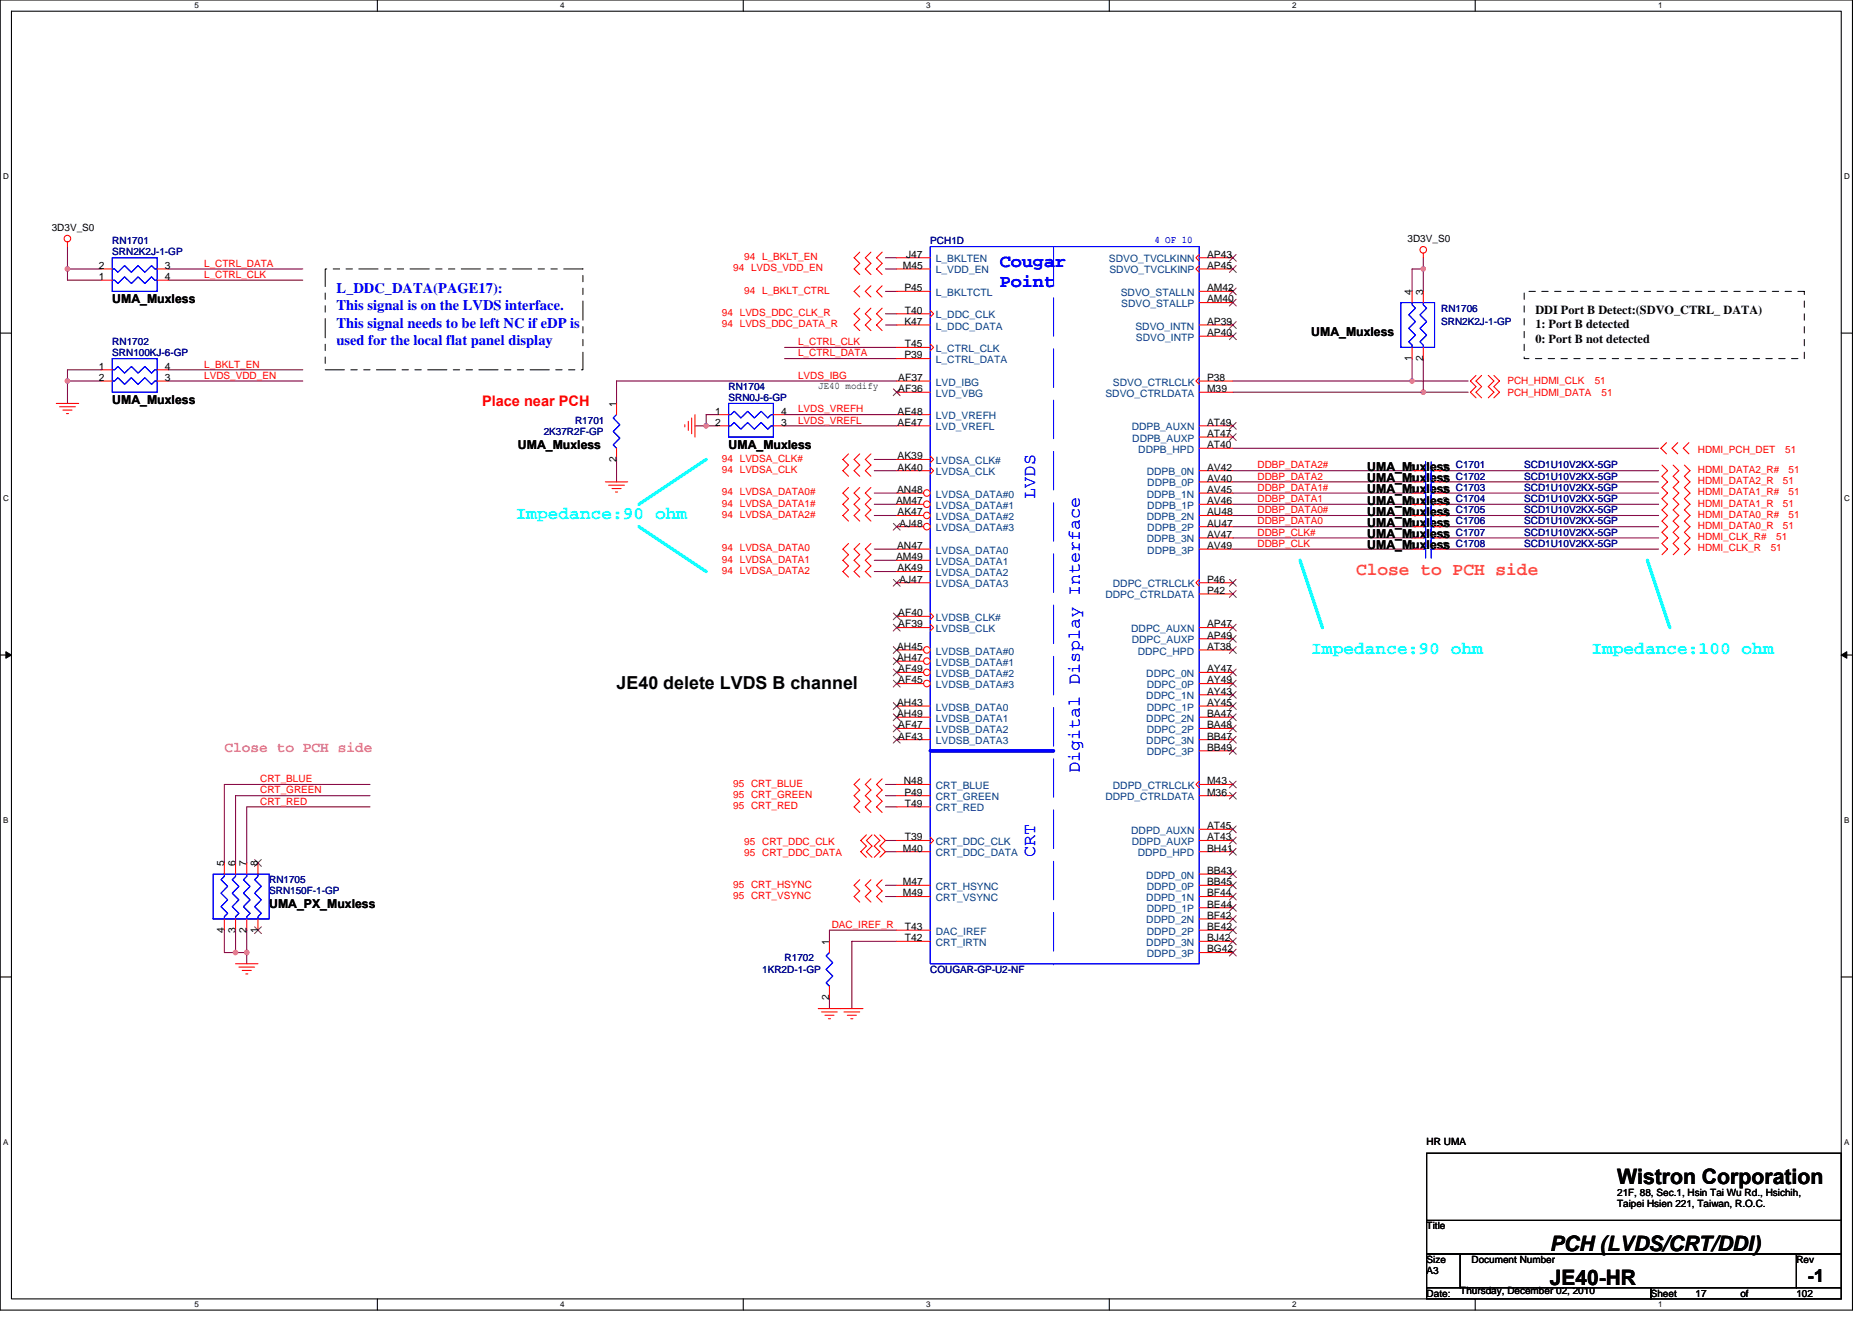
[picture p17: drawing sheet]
<svg xmlns="http://www.w3.org/2000/svg" width="297mm" height="210mm" viewBox="0 0 297 210" stroke-linecap="round" stroke-linejoin="round" font-family="sans-serif">
<defs><g id="words">
<g font-size="3.4">
<text x="256.6" y="187.9">Wistron Corporation</text>
<text x="245.9" y="203.9">JE40-HR</text>
<text x="245.9" y="198.5">PCH (LVDS/CRT/DDI)</text>
</g>
<g font-size="2.8" fill="#00f">
<text x="158.6" y="42.4">Cougar</text>
<text x="158.6" y="45.6">Point</text>
<text x="164.2" y="79.1" transform="rotate(-90 164.2 79.1)">LVDS</text>
<text x="171.4" y="122.7" transform="rotate(-90 171.4 122.7)">Digital Display Interface</text>
<text x="164.2" y="136" transform="rotate(-90 164.2 136)">CRT</text>
</g>
<g font-size="2.8" fill="#0ff">
<text x="81.8" y="82.4">Impedance:90 ohm</text>
<text x="208.1" y="103.7">Impedance:90 ohm</text>
<text x="252.5" y="103.7">Impedance:100 ohm</text>
</g>
<text font-size="2.8" fill="#ff8000" x="215.2" y="91.2">Close to PCH side</text>
<g font-size="2.8">
<text x="97.8" y="109.3">JE40 delete LVDS B channel</text>
<text x="286.8" y="203.4">-1</text>
</g>
<g font-size="2.3" fill="#00f">
<text x="53.4" y="46.5">L_DDC_DATA(PAGE17):</text>
<text x="53.4" y="49.3">This signal is on the LVDS interface.</text>
<text x="53.4" y="52">This signal needs to be left NC if eDP is</text>
<text x="53.4" y="54.7">used for the local flat panel display</text>
</g>
<text font-size="2.3" fill="#f00" x="76.5" y="64.4">Place near PCH</text>
<text font-size="2.3" fill="#f0f" x="35.6" y="119.3">Close to PCH side</text>
<g font-size="1.9">
<text x="17.8" y="48">UMA_Muxless</text>
<text x="208.1" y="53.4">UMA_Muxless</text>
<text x="243.6" y="49.8">DDI Port B Detect:(SDVO_CTRL_ DATA)</text>
<text x="243.6" y="52.1">1: Port B detected</text>
<text x="243.6" y="54.4">0: Port B not detected</text>
<text x="17.8" y="64.1">UMA_Muxless</text>
<text x="82.2" y="71.2">UMA_Muxless</text>
<text x="115.6" y="71.2">UMA_Muxless</text>
<text x="217" y="76.5">UMA_Muxless</text>
<text x="217" y="74.7">UMA_Muxless</text>
<text x="217" y="83.6">UMA_Muxless</text>
<text x="217" y="78.3">UMA_Muxless</text>
<text x="217" y="80.1">UMA_Muxless</text>
<text x="217" y="81.8">UMA_Muxless</text>
<text x="217" y="85.4">UMA_Muxless</text>
<text x="217" y="87.2">UMA_Muxless</text>
<text x="42.7" y="144.1">UMA_PX_Muxless</text>
</g>
<g font-size="1.6">
<text x="8.2" y="36.6">3D3V_S0</text>
<text x="143.8" y="40.9">J47</text>
<text x="191.5" y="40.9">AP43</text>
<text x="223.3" y="38.4">3D3V_S0</text>
<text x="15.7" y="44.4">1</text>
<text x="15.7" y="42.7">2</text>
<text x="26.2" y="42.7">3</text>
<text x="26.2" y="44.4">4</text>
<text x="143.3" y="42.7">M45</text>
<text x="143.5" y="46.2">P45</text>
<text x="191.5" y="42.7">AP45</text>
<text x="191.5" y="46.2">AM42</text>
<text x="191.5" y="48">AM40</text>
<text x="224" y="46.8" transform="rotate(-90 224 46.8)">4</text>
<text x="225.8" y="46.8" transform="rotate(-90 225.8 46.8)">3</text>
<text x="143.5" y="51.5">K47</text>
<text x="143.6" y="49.8">T40</text>
<text x="191.5" y="51.5">AP39</text>
<text x="191.5" y="53.3">AP40</text>
<text x="15.7" y="58.7">1</text>
<text x="26.2" y="58.7">4</text>
<text x="143.5" y="56.9">P39</text>
<text x="143.6" y="55.1">T45</text>
<text x="224" y="57.3" transform="rotate(-90 224 57.3)">1</text>
<text x="225.8" y="57.3" transform="rotate(-90 225.8 57.3)">2</text>
<text x="15.7" y="60.4">2</text>
<text x="26.2" y="60.4">3</text>
<text x="97.8" y="64.5" transform="rotate(-90 97.8 64.5)">1</text>
<text x="113.5" y="65.8">1</text>
<text x="124" y="65.8">4</text>
<text x="129.8" y="61.7">JE40 modify</text>
<text x="142.4" y="65.8">AE48</text>
<text x="142.5" y="60.4">AF37</text>
<text x="142.5" y="62.2">AF36</text>
<text x="191.5" y="62.2">M39</text>
<text x="191.5" y="60.4">P38</text>
<text x="113.5" y="67.5">2</text>
<text x="124" y="67.5">3</text>
<text x="142.4" y="67.5">AE47</text>
<text x="191.5" y="69.3">AT47</text>
<text x="191.5" y="71.1">AT40</text>
<text x="191.5" y="67.5">AT49</text>
<text x="97.8" y="73.3" transform="rotate(-90 97.8 73.3)">2</text>
<text x="142.4" y="72.9">AK39</text>
<text x="142.4" y="74.7">AK40</text>
<text x="191.5" y="76.4">AV40</text>
<text x="191.5" y="74.7">AV42</text>
<text x="223.7" y="76.4">1</text>
<text x="223.7" y="74.7">1</text>
<text x="228.9" y="76.4">2</text>
<text x="228.9" y="74.7">2</text>
<text x="142.2" y="80">AM47</text>
<text x="142.3" y="78.2">AN48</text>
<text x="142.4" y="81.8">AK47</text>
<text x="142.7" y="83.5">AJ48</text>
<text x="191.5" y="80">AV46</text>
<text x="191.5" y="83.5">AU47</text>
<text x="191.5" y="78.2">AV45</text>
<text x="191.5" y="81.8">AU48</text>
<text x="223.7" y="83.5">1</text>
<text x="223.7" y="78.2">1</text>
<text x="223.7" y="80">1</text>
<text x="223.7" y="81.8">1</text>
<text x="228.9" y="83.5">2</text>
<text x="228.9" y="78.2">2</text>
<text x="228.9" y="80">2</text>
<text x="228.9" y="81.8">2</text>
<text x="142.2" y="88.9">AM49</text>
<text x="142.3" y="87.1">AN47</text>
<text x="191.5" y="87.1">AV49</text>
<text x="191.5" y="85.3">AV47</text>
<text x="223.7" y="85.3">1</text>
<text x="223.7" y="87.1">1</text>
<text x="228.9" y="85.3">2</text>
<text x="228.9" y="87.1">2</text>
<text x="142.4" y="90.7">AK49</text>
<text x="142.7" y="92.4">AJ47</text>
<text x="191.5" y="94.2">P42</text>
<text x="191.5" y="92.4">P46</text>
<text x="142.5" y="97.8">AF40</text>
<text x="142.5" y="99.5">AF39</text>
<text x="191.5" y="99.5">AP47</text>
<text x="191.5" y="101.3">AP49</text>
<text x="142.3" y="103.1">AH45</text>
<text x="142.3" y="104.9">AH47</text>
<text x="142.5" y="106.7">AF49</text>
<text x="191.5" y="103.1">AT38</text>
<text x="191.5" y="106.7">AY47</text>
<text x="142.3" y="112">AH43</text>
<text x="142.3" y="113.8">AH49</text>
<text x="142.5" y="108.4">AF45</text>
<text x="191.5" y="110.2">AY43</text>
<text x="191.5" y="113.8">BA47</text>
<text x="191.5" y="112">AY45</text>
<text x="191.5" y="108.4">AY49</text>
<text x="142.5" y="115.5">AF47</text>
<text x="142.5" y="117.3">AF43</text>
<text x="191.5" y="117.3">BB47</text>
<text x="191.5" y="115.5">BA48</text>
<text x="191.5" y="119.1">BB49</text>
<text x="143.4" y="124.4">N48</text>
<text x="191.5" y="124.4">M43</text>
<text x="143.5" y="126.2">P49</text>
<text x="143.6" y="128">T49</text>
<text x="191.5" y="126.2">M36</text>
<text x="191.5" y="131.6">AT45</text>
<text x="35.6" y="137.4" transform="rotate(-90 35.6 137.4)">5</text>
<text x="37.4" y="137.4" transform="rotate(-90 37.4 137.4)">6</text>
<text x="39.1" y="137.4" transform="rotate(-90 39.1 137.4)">7</text>
<text x="40.9" y="137.4" transform="rotate(-90 40.9 137.4)">8</text>
<text x="143.3" y="135.1">M40</text>
<text x="143.6" y="133.3">T39</text>
<text x="191.5" y="135.1">BH41</text>
<text x="191.5" y="133.3">AT43</text>
<text x="143.3" y="140.4">M47</text>
<text x="143.3" y="142.2">M49</text>
<text x="191.5" y="138.7">BB43</text>
<text x="191.5" y="142.2">BF44</text>
<text x="191.5" y="140.4">BB45</text>
<text x="191.5" y="144">BE44</text>
<text x="35.6" y="148" transform="rotate(-90 35.6 148)">4</text>
<text x="37.4" y="148" transform="rotate(-90 37.4 148)">3</text>
<text x="39.1" y="148" transform="rotate(-90 39.1 148)">2</text>
<text x="40.9" y="148" transform="rotate(-90 40.9 148)">1</text>
<text x="131.6" y="149.9" transform="rotate(-90 131.6 149.9)">1</text>
<text x="143.6" y="149.3">T42</text>
<text x="143.6" y="147.6">T43</text>
<text x="191.5" y="145.8">BF42</text>
<text x="191.5" y="149.3">BJ42</text>
<text x="191.5" y="147.6">BE42</text>
<text x="191.5" y="151.1">BG42</text>
<text x="131.6" y="158.6" transform="rotate(-90 131.6 158.6)">2</text>
<text x="226.4" y="181.7">HR UMA</text>
<text x="256.6" y="189.7">21F, 88, Sec.1, Hsin Tai Wu Rd., Hsichih,</text>
<text x="256.6" y="191.5">Taipei Hsien 221, Taiwan, R.O.C.</text>
<text x="226.4" y="195.1">Title</text>
<text x="226.4" y="200.4">Size</text>
<text x="226.4" y="202.2">A3</text>
<text x="233.5" y="200.4">Document Number</text>
<text x="285" y="200.4">Rev</text>
<text x="226.4" y="205.7">Date:</text>
<text x="231.7" y="205.4">Thursday, December 02, 2010</text>
<text x="261.9" y="205.7">Sheet</text>
<text x="269" y="205.7">17</text>
<text x="276.2" y="205.7">of</text>
<text x="285" y="205.7">102</text>
</g>
<g font-size="1.6" fill="#000080">
<text x="17.8" y="38.8">RN1701</text>
<text x="17.8" y="40.5">SRN2K2J-1-GP</text>
<text x="147.6" y="38.8">PCH1D</text>
<text x="228.7" y="49.4">RN1706</text>
<text x="228.7" y="51.6">SRN2K2J-1-GP</text>
<text x="17.8" y="54.8">RN1702</text>
<text x="17.8" y="56.5">SRN100KJ-6-GP</text>
<text x="115.6" y="61.9">RN1704</text>
<text x="115.6" y="63.6">SRN0J-6-GP</text>
<text x="86.3" y="69">2K37R2F-GP</text>
<text x="91.2" y="67.2">R1701</text>
<text x="231" y="77.9">C1703</text>
<text x="231" y="76.1">C1702</text>
<text x="231" y="74.3">C1701</text>
<text x="241.8" y="77.9">SCD1U10V2KX-5GP</text>
<text x="241.8" y="76.1">SCD1U10V2KX-5GP</text>
<text x="241.8" y="74.3">SCD1U10V2KX-5GP</text>
<text x="231" y="83.2">C1706</text>
<text x="231" y="79.7">C1704</text>
<text x="231" y="81.4">C1705</text>
<text x="241.8" y="83.2">SCD1U10V2KX-5GP</text>
<text x="241.8" y="79.7">SCD1U10V2KX-5GP</text>
<text x="241.8" y="81.4">SCD1U10V2KX-5GP</text>
<text x="231" y="85">C1707</text>
<text x="231" y="86.8">C1708</text>
<text x="241.8" y="85">SCD1U10V2KX-5GP</text>
<text x="241.8" y="86.8">SCD1U10V2KX-5GP</text>
<text x="42.7" y="140.1">RN1705</text>
<text x="42.7" y="141.9">SRN150F-1-GP</text>
<text x="120.9" y="154.3">1KR2D-1-GP</text>
<text x="124.5" y="152.5">R1702</text>
<text x="147.6" y="154.3">COUGAR-GP-U2-NF</text>
</g>
<g font-size="1.6" fill="#f00">
<text x="118.1" y="41.3">94 L_BKLT_EN</text>
<text x="32.4" y="42.3">L_CTRL_DATA</text>
<text x="32.4" y="44.1">L_CTRL_CLK</text>
<text x="116.3" y="43">94 LVDS_VDD_EN</text>
<text x="118.1" y="46.6">94 L_BKLT_CTRL</text>
<text x="114.6" y="50.1">94 LVDS_DDC_CLK_R</text>
<text x="114.6" y="51.9">94 LVDS_DDC_DATA_R</text>
<text x="32.4" y="58.3">L_BKLT_EN</text>
<text x="126.6" y="56.5">L_CTRL_DATA</text>
<text x="126.6" y="54.8">L_CTRL_CLK</text>
<text x="32.4" y="60.1">LVDS_VDD_EN</text>
<text x="126.6" y="60.1">LVDS_IBG</text>
<text x="126.6" y="65.4">LVDS_VREFH</text>
<text x="239.2" y="61">PCH_HDMI_CLK</text>
<text x="239.2" y="62.8">PCH_HDMI_DATA</text>
<text x="253" y="61">51</text>
<text x="254.1" y="62.8">51</text>
<text x="126.6" y="67.2">LVDS_VREFL</text>
<text x="269.4" y="71.8">HDMI_PCH_DET</text>
<text x="283.3" y="71.8">51</text>
<text x="114.6" y="73.3">94 LVDSA_CLK#</text>
<text x="114.6" y="75">94 LVDSA_CLK</text>
<text x="199.5" y="74.3">DDBP_DATA2#</text>
<text x="199.5" y="76.1">DDBP_DATA2</text>
<text x="199.5" y="77.9">DDBP_DATA1#</text>
<text x="269.4" y="76.8">HDMI_DATA2_R</text>
<text x="269.4" y="75">HDMI_DATA2_R#</text>
<text x="282.9" y="76.8">51</text>
<text x="283.8" y="75">51</text>
<text x="114.6" y="78.6">94 LVDSA_DATA0#</text>
<text x="114.6" y="80.4">94 LVDSA_DATA1#</text>
<text x="114.6" y="82.1">94 LVDSA_DATA2#</text>
<text x="199.5" y="83.2">DDBP_DATA0</text>
<text x="199.5" y="81.4">DDBP_DATA0#</text>
<text x="199.5" y="79.7">DDBP_DATA1</text>
<text x="269.4" y="83.9">HDMI_DATA0_R</text>
<text x="269.4" y="82.1">HDMI_DATA0_R#</text>
<text x="269.4" y="80.4">HDMI_DATA1_R</text>
<text x="269.4" y="78.6">HDMI_DATA1_R#</text>
<text x="282.9" y="83.9">51</text>
<text x="282.9" y="80.4">51</text>
<text x="283.8" y="82.1">51</text>
<text x="283.8" y="78.6">51</text>
<text x="114.6" y="87.5">94 LVDSA_DATA0</text>
<text x="114.6" y="89.3">94 LVDSA_DATA1</text>
<text x="199.5" y="85">DDBP_CLK#</text>
<text x="199.5" y="86.8">DDBP_CLK</text>
<text x="269.4" y="87.5">HDMI_CLK_R</text>
<text x="269.4" y="85.7">HDMI_CLK_R#</text>
<text x="281" y="87.5">51</text>
<text x="281.9" y="85.7">51</text>
<text x="114.6" y="91">94 LVDSA_DATA2</text>
<text x="41.3" y="124.1">CRT_BLUE</text>
<text x="41.3" y="125.9">CRT_GREEN</text>
<text x="116.3" y="124.8">95 CRT_BLUE</text>
<text x="41.3" y="127.7">CRT_RED</text>
<text x="116.3" y="126.6">95 CRT_GREEN</text>
<text x="116.3" y="128.4">95 CRT_RED</text>
<text x="118.1" y="134">95 CRT_DDC_CLK</text>
<text x="118.1" y="135.8">95 CRT_DDC_DATA</text>
<text x="116.3" y="140.8">95 CRT_HSYNC</text>
<text x="116.3" y="142.6">95 CRT_VSYNC</text>
<text x="132" y="147.2">DAC_IREF_R</text>
</g>
<g font-size="1.6" fill="#004080">
<text x="148.5" y="41.6">L_BKLTEN</text>
<text x="176" y="41.6">SDVO_TVCLKINN</text>
<text x="148.5" y="46.9">L_BKLTCTL</text>
<text x="148.5" y="43.4">L_VDD_EN</text>
<text x="176" y="43.4">SDVO_TVCLKINP</text>
<text x="177.8" y="46.9">SDVO_STALLN</text>
<text x="148.5" y="50.5">L_DDC_CLK</text>
<text x="148.5" y="52.3">L_DDC_DATA</text>
<text x="177.9" y="48.7">SDVO_STALLP</text>
<text x="180.2" y="52.3">SDVO_INTN</text>
<text x="148.5" y="55.8">L_CTRL_CLK</text>
<text x="148.5" y="57.6">L_CTRL_DATA</text>
<text x="180.3" y="54.1">SDVO_INTP</text>
<text x="148.5" y="61.2">LVD_IBG</text>
<text x="148.5" y="62.9">LVD_VBG</text>
<text x="175.4" y="62.9">SDVO_CTRLDATA</text>
<text x="176.6" y="61.2">SDVO_CTRLCLK</text>
<text x="148.5" y="66.5">LVD_VREFH</text>
<text x="148.5" y="68.3">LVD_VREFL</text>
<text x="179.6" y="68.3">DDPB_AUXN</text>
<text x="179.7" y="70.1">DDPB_AUXP</text>
<text x="180.6" y="71.8">DDPB_HPD</text>
<text x="148.5" y="73.6">LVDSA_CLK#</text>
<text x="148.5" y="75.4">LVDSA_CLK</text>
<text x="182" y="75.4">DDPB_0N</text>
<text x="182.1" y="77.2">DDPB_0P</text>
<text x="148.5" y="79">LVDSA_DATA#0</text>
<text x="148.5" y="80.7">LVDSA_DATA#1</text>
<text x="148.5" y="82.5">LVDSA_DATA#2</text>
<text x="182" y="79">DDPB_1N</text>
<text x="182" y="82.5">DDPB_2N</text>
<text x="182.1" y="80.7">DDPB_1P</text>
<text x="148.5" y="84.3">LVDSA_DATA#3</text>
<text x="148.5" y="87.8">LVDSA_DATA0</text>
<text x="148.5" y="89.6">LVDSA_DATA1</text>
<text x="182" y="86.1">DDPB_3N</text>
<text x="182.1" y="84.3">DDPB_2P</text>
<text x="182.1" y="87.8">DDPB_3P</text>
<text x="148.5" y="91.4">LVDSA_DATA2</text>
<text x="148.5" y="93.2">LVDSA_DATA3</text>
<text x="175.4" y="95">DDPC_CTRLDATA</text>
<text x="176.6" y="93.2">DDPC_CTRLCLK</text>
<text x="148.5" y="98.5">LVDSB_CLK#</text>
<text x="148.5" y="100.3">LVDSB_CLK</text>
<text x="179.5" y="100.3">DDPC_AUXN</text>
<text x="148.5" y="103.8">LVDSB_DATA#0</text>
<text x="148.5" y="105.6">LVDSB_DATA#1</text>
<text x="148.5" y="107.4">LVDSB_DATA#2</text>
<text x="179.6" y="102.1">DDPC_AUXP</text>
<text x="180.5" y="103.8">DDPC_HPD</text>
<text x="181.9" y="107.4">DDPC_0N</text>
<text x="148.5" y="109.2">LVDSB_DATA#3</text>
<text x="148.5" y="112.7">LVDSB_DATA0</text>
<text x="181.9" y="111">DDPC_1N</text>
<text x="182" y="112.7">DDPC_1P</text>
<text x="182" y="109.2">DDPC_0P</text>
<text x="148.5" y="114.5">LVDSB_DATA1</text>
<text x="148.5" y="116.3">LVDSB_DATA2</text>
<text x="148.5" y="118.1">LVDSB_DATA3</text>
<text x="181.9" y="114.5">DDPC_2N</text>
<text x="181.9" y="118.1">DDPC_3N</text>
<text x="182" y="116.3">DDPC_2P</text>
<text x="182" y="119.8">DDPC_3P</text>
<text x="148.5" y="125.2">CRT_BLUE</text>
<text x="176.6" y="125.2">DDPD_CTRLCLK</text>
<text x="148.5" y="127">CRT_GREEN</text>
<text x="148.5" y="128.7">CRT_RED</text>
<text x="175.4" y="127">DDPD_CTRLDATA</text>
<text x="148.5" y="134.1">CRT_DDC_CLK</text>
<text x="148.5" y="135.8">CRT_DDC_DATA</text>
<text x="179.5" y="132.3">DDPD_AUXN</text>
<text x="179.6" y="134.1">DDPD_AUXP</text>
<text x="180.5" y="135.8">DDPD_HPD</text>
<text x="148.5" y="141.2">CRT_HSYNC</text>
<text x="148.5" y="143">CRT_VSYNC</text>
<text x="181.9" y="139.4">DDPD_0N</text>
<text x="181.9" y="143">DDPD_1N</text>
<text x="182" y="141.2">DDPD_0P</text>
<text x="148.5" y="148.3">DAC_IREF</text>
<text x="181.9" y="146.5">DDPD_2N</text>
<text x="182" y="148.3">DDPD_2P</text>
<text x="182" y="144.7">DDPD_1P</text>
<text x="148.5" y="150.1">CRT_IRTN</text>
<text x="181.9" y="150.1">DDPD_3N</text>
<text x="182" y="151.8">DDPD_3P</text>
</g>
<text font-size="1.6" fill="#00f" x="183.2" y="38.6">4 OF 10</text>
<g font-size="1.3">
<text x="30.8" y="1.3">5</text>
<text x="88.9" y="1.3">4</text>
<text x="147" y="1.3">3</text>
<text x="205" y="1.3">2</text>
<text x="263.1" y="1.3">1</text>
<text x=".5" y="28.4">D</text>
<text x="292.6" y="28.4">D</text>
<text x=".5" y="79.5">C</text>
<text x="292.6" y="79.5">C</text>
<text x=".5" y="130.6">B</text>
<text x="292.6" y="130.6">B</text>
<text x=".5" y="181.7">A</text>
<text x="292.6" y="181.7">A</text>
<text x="30.8" y="207.4">5</text>
<text x="88.9" y="207.4">4</text>
<text x="147" y="207.4">3</text>
<text x="205" y="207.4">2</text>
<text x="263.1" y="207.4">1</text>
</g>
</g></defs>
<path d="M0 0h293.9v207.9h-293.9zM1.8 1.8h290.4v204.3h-290.4z" fill="none" stroke="#000" stroke-width=".17"/>
<g fill="#fff">
<path d="M30.8 .2h.7v1.4h-.7z"/>
<path d="M30.8 206.3h.7v1.4h-.7z"/>
</g>
<path d="M59.9 0v1.8M59.9 206.1v1.8" fill="none" stroke="#000" stroke-width=".17"/>
<g fill="#fff">
<path d="M88.9 .2h.7v1.4h-.7z"/>
<path d="M88.9 206.3h.7v1.4h-.7z"/>
</g>
<path d="M117.9 0v1.8M117.9 206.1v1.8" fill="none" stroke="#000" stroke-width=".17"/>
<g fill="#fff">
<path d="M147 .2h.7v1.4h-.7z"/>
<path d="M147 206.3h.7v1.4h-.7z"/>
</g>
<path d="M176 0v1.8M176 206.1v1.8" fill="none" stroke="#000" stroke-width=".17"/>
<g fill="#fff">
<path d="M205 .2h.7v1.4h-.7z"/>
<path d="M205 206.3h.7v1.4h-.7z"/>
</g>
<path d="M234.1 0v1.8M234.1 206.1v1.8" fill="none" stroke="#000" stroke-width=".17"/>
<g fill="#fff">
<path d="M263.1 .2h.7v1.4h-.7z"/>
<path d="M263.1 206.3h.7v1.4h-.7z"/>
<path d="M.5 27.3h.9v1.4h-.9z"/>
<path d="M292.6 27.3h.9v1.4h-.9z"/>
<path d="M.5 78.4h.9v1.4h-.9z"/>
<path d="M292.6 78.4h.9v1.4h-.9z"/>
</g>
<path d="M0 52.9h1.8M292.2 52.9h1.7" fill="none" stroke="#000" stroke-width=".17"/>
<g fill="#fff">
<path d="M.5 129.5h.8v1.4h-.8z"/>
<path d="M292.6 129.5h.9v1.4h-.9z"/>
</g>
<path d="M0 103.9h1.8M292.2 103.9h1.7" fill="none" stroke="#000" stroke-width=".17"/>
<path d="M.9 103.4l.9 .5-.9 .5zM292.2 103.9l.8-.5v1z" fill="#000" stroke="#000" stroke-width=".16"/>
<g fill="#fff">
<path d="M.5 180.5h.8v1.4h-.8z"/>
<path d="M292.6 180.5h.9v1.4h-.9z"/>
</g>
<path d="M0 155h1.8M292.2 155h1.7M226.4 199h5.3v5.3h-5.3zM226.4 183h65.8v10.6h-65.8zM226.4 193.6h65.8v5.4h-65.8zM231.7 199h53.3v5.3h-53.3zM285 199h7.2v5.3h-7.2zM226.4 204.3h35.5v1.8h-35.5zM261.9 204.3h30.3v1.8h-30.3z" fill="none" stroke="#000" stroke-width=".17"/>
<g fill="none" stroke="#800040" stroke-width=".17">
<path d="M10.7 39.1v5.3h5.3M10.7 42.7h5.3M16 58.7h-5.3v5.3M26.7 42.7h21.3M26.7 58.7h21.3M26.7 44.4h21.3M124.5 56.9h17.8M124.5 55.1h17.8M140.5 46.2h1.8M140.5 40.9h1.8M140.5 42.7h1.8M140.5 49.8h1.8"/>
<path d="M140.5 51.6h1.8M224.1 56.9v3.6M225.8 42.7h-1.7v3.5M225.8 40.9v5.3M225.8 56.9v5.3M10.7 60.5h5.3M26.7 60.5h21.3M97.8 72.9v3.6M110.3 67.6h3.5M113.8 65.8h-1.7v1.8M124.5 65.8h17.8M124.5 67.6h17.8"/>
<path d="M138.7 72.9h3.6M138.7 74.7h3.6M138.7 78.2h3.6M142.3 60.5h-44.5v3.5M195.6 60.5h37.4M195.6 74.7h28.5M195.6 78.2h28.5M195.6 62.2h37.4M195.6 76.5h28.5M195.6 71.1h67.6M229.4 74.7h33.8M229.4 78.2h33.8"/>
<path d="M229.4 76.5h33.8M138.7 80h3.6M138.7 88.9h3.6M138.7 90.7h3.6M138.7 87.1h3.6M138.7 81.8h3.6M195.6 80h28.5M195.6 87.1h28.5M195.6 81.8h28.5M195.6 83.6h28.5M195.6 85.3h28.5M229.4 80h33.8"/>
<path d="M229.4 87.1h33.8M229.4 81.8h33.8M229.4 83.6h33.8M229.4 85.3h33.8M58.7 124.5h-23.1v12.4M58.7 128h-19.5v8.9M58.7 126.2h-21.3v10.7M140.5 133.3h1.8M140.5 124.5h1.8M140.5 135.1h1.8M140.5 128h1.8M140.5 126.2h1.8"/>
<path d="M35.6 147.6v3.5h3.6M37.4 147.6v3.5M39.2 147.6v5.3M131.6 158.2v1.8M140.5 140.5h1.8M140.5 142.2h1.8M142.3 147.6h-10.7v1.8M142.3 149.4h-7.1v10.6"/>
</g>
<g fill="#f0f" stroke="#f0f" stroke-width=".17">
<circle cx="112" cy="67.6" r=".35"/>
<circle cx="10.7" cy="42.7" r=".35"/>
<circle cx="10.7" cy="60.4" r=".35"/>
<circle cx="39.1" cy="151.1" r=".35"/>
<circle cx="37.4" cy="151.1" r=".35"/>
<circle cx="225.8" cy="62.2" r=".35"/>
<circle cx="224.1" cy="60.4" r=".35"/>
<circle cx="225.8" cy="42.7" r=".35"/>
</g>
<g fill="none" stroke="#f00" stroke-width=".17">
<path d="M10.7 38.4v.7M16 58.7h1.8M24.9 58.7h1.8M136.4 48.9l-.9 .9 .9 .9-.9 .9 .9 .9M136.4 45.3l-.9 .9 .9 .9M136.4 40l-.9 .9 .9 .9-.9 .9 .9 .9M138.2 48.9l-.9 .9 .9 .9-.9 .9 .9 .9M138.2 45.3l-.9 .9 .9 .9M138.2 40l-.9 .9 .9 .9-.9 .9 .9 .9M140 48.9l-.9 .9 .9 .9-.9 .9 .9 .9M140 45.3l-.9 .9 .9 .9M140 40l-.9 .9 .9 .9-.9 .9 .9 .9"/>
<path d="M142.3 46.2h5.3M142.3 40.9h5.3M142.3 55.1h5.3M142.3 56.9h5.3M142.3 49.8h5.3M142.3 51.6h5.3M142.3 42.7h5.3M147.6 54.6l.5 .5-.5 .5M147.6 49.3l.5 .5-.5 .5M224.1 46.2v1.8M224.1 55.1v1.8M225.8 40.2v.7"/>
<path d="M225.8 46.2v1.8M225.8 55.1v1.8M234.2 59.6l-.9 .9 .9 .8-.9 .9 .9 .9M235.1 59.6l-.9 .9 .9 .8-.9 .9 .9 .9M236.2 59.6l.8 .9-.8 .8 .8 .9-.8 .9M237 59.6l.9 .9-.9 .8 .9 .9-.9 .9M8.9 64h3.6M9.5 64.5h2.5M10 65.1h1.4M10.5 65.6h.4M16 60.5h1.8M24.9 60.5h1.8"/>
<path d="M96.1 76.5h3.5M96.6 77h2.5M97.1 77.5h1.4M97.7 78.1h.3M97.8 64v1.8M97.8 71.1v1.8M108.7 67.4v.3M109.2 66.8v1.5M109.7 66.3v2.5M110.3 65.8v3.5M113.8 65.8h1.8M113.8 67.6h1.8"/>
<path d="M122.7 65.8h1.8M122.7 67.6h1.8M134.6 77.3l-.9 .9 .9 .9-.9 .9 .9 .9-.9 .9 .9 .9M134.6 72l-.9 .9 .9 .9-.9 .9 .9 .9M136.4 77.3l-.9 .9 .9 .9-.9 .9 .9 .9-.9 .9 .9 .9M136.4 72l-.9 .9 .9 .9-.9 .9 .9 .9M138.2 77.3l-.9 .9 .9 .9-.9 .9 .9 .9-.9 .9 .9 .9M138.2 72l-.9 .9 .9 .9-.9 .9 .9 .9M142.3 74.7h5.3M142.3 72.9h5.3M147.6 72.4l.5 .5-.5 .5M147.6 74.1l.5 .6-.5 .5"/>
<path d="M224.1 76.5h1.7M224.1 78.2h1.7M224.1 74.7h1.7M227.6 76.5h1.8M227.6 78.2h1.8M227.6 74.7h1.8M263.7 73.8l.9 .9-.9 .9 .9 .9-.9 .8 .9 .9-.9 .9 .9 .9-.9 .9 .9 .9-.9 .9 .9 .9-.9 .9 .9 .8-.9 .9 .9 .9-.9 .9M264.4 70.2l-.9 .9 .9 .9M265.5 73.8l.9 .9-.9 .9 .9 .9-.9 .8 .9 .9-.9 .9 .9 .9-.9 .9 .9 .9-.9 .9 .9 .9-.9 .9 .9 .8-.9 .9 .9 .9-.9 .9M266.2 70.2l-.9 .9 .9 .9M267.3 73.8l.9 .9-.9 .9 .9 .9-.9 .8 .9 .9-.9 .9 .9 .9-.9 .9 .9 .9-.9 .9 .9 .9-.9 .9 .9 .8-.9 .9 .9 .9-.9 .9M268 70.2l-.9 .9 .9 .9"/>
<path d="M134.6 86.2l-.9 .9 .9 .9-.9 .9 .9 .9-.9 .9 .9 .9M136.4 86.2l-.9 .9 .9 .9-.9 .9 .9 .9-.9 .9 .9 .9M138.2 86.2l-.9 .9 .9 .9-.9 .9 .9 .9-.9 .9 .9 .9M224.1 83.6h1.7M224.1 85.3h1.7M224.1 87.1h1.7M224.1 80h1.7M227.6 83.6h1.8M227.6 85.3h1.8M227.6 87.1h1.8M227.6 80h1.8M35.6 136.9v1.8"/>
<path d="M37.4 136.9v1.8M39.2 136.9v1.8M40.9 136.9v1.8M136.4 139.6l-.9 .9 .9 .9-.9 .8 .9 .9M136.4 123.6l-.9 .9 .9 .8-.9 .9 .9 .9-.9 .9 .9 .9M137.5 132.5l-.9 .8 .9 .9-.9 .9 .9 .9M138.2 139.6l-.9 .9 .9 .9-.9 .8 .9 .9M138.2 123.6l-.9 .9 .9 .8-.9 .9 .9 .9-.9 .9 .9 .9M138.4 132.5l-.9 .8 .9 .9-.9 .9 .9 .9M138.7 132.5l.9 .8-.9 .9 .9 .9-.9 .9M139.6 132.5l.9 .8-.9 .9 .9 .9-.9 .9M140 139.6l-.9 .9 .9 .9-.9 .8 .9 .9"/>
<path d="M140 123.6l-.9 .9 .9 .8-.9 .9 .9 .9-.9 .9 .9 .9M35.6 145.8v1.8M37.4 152.9h3.5M37.4 145.8v1.8M37.9 153.4h2.5M38.4 154h1.5M39 154.5h.3M39.2 145.8v1.8M40.9 145.8v1.8M131.6 149.4v1.7M131.6 156.5v1.7M129.8 160h7.1"/>
<path d="M130.4 160.5h2.5M130.9 161.1h1.4M131.4 161.6h.4M133.9 160.5h2.5M134.4 161.1h1.5M135 161.6h.3"/>
<circle cx="10.7" cy="37.9" r=".52"/>
<circle cx="225.8" cy="39.6" r=".52"/>
</g>
<path d="M112.1 72.9l-10.7 7.1M101.4 83.6l10.7 7.1M206.3 88.9l3.5 10.7M261.4 88.9l3.6 10.7" fill="none" stroke="#0ff" stroke-width=".53"/>
<path d="M51.6 42.7h40.9v16h-40.9z" fill="none" stroke="#000" stroke-width=".16" stroke-dasharray="3 1 1 1 1 1"/>
<path d="M241.8 46.2h44.5v10.7h-44.5z" fill="none" stroke="#000" stroke-width=".16" stroke-dasharray="1 1 1 1 1 1 1 1"/>
<g fill="none" stroke="#00f" stroke-width=".17">
<path d="M147.6 39.1h42.7v113.8h-42.7zM17.8 56.9h7.1v5.3h-7.1zM17.8 58.7h.4l.5-.6 1.1 1.1 1-1.1 1.1 1.1 1.1-1.1 1 1.1 .6-.5h.3M222.3 48h5.3v7.1h-5.3zM224.1 48v.4l.5 .5-1.1 1.1 1.1 1-1.1 1.1 1.1 1.1-1.1 1 .6 .6v.3M225.8 48v.4l.6 .5-1.1 1.1 1.1 1-1.1 1.1 1.1 1.1-1.1 1 .5 .6v.3M17.8 60.5h.4l.5-.6 1.1 1.1 1-1.1 1.1 1.1 1.1-1.1 1 1.1 .6-.5h.3M97.8 65.8l-.5 .5 1.1 1.1-1.1 1.1 1.1 1-1.1 1.1 .5 .5M115.6 64h7.1v5.3h-7.1zM115.6 65.8h.4l.5-.5 1.1 1 1-1 1.1 1 1.1-1 1 1 .6-.5h.3M115.6 67.6h.4l.5-.6 1.1 1.1 1-1.1 1.1 1.1 1.1-1.1 1 1.1 .6-.5h.3M225.8 78.2h.4"/>
<path d="M225.8 76.5h.4M225.8 74.7h.4M226.2 73.3v8.1M227.1 73.3v8.1M227.1 78.2h.5M227.1 76.5h.5M227.1 74.7h.5M225.8 83.6h.4M225.8 85.3h.4M225.8 87.1h.4M225.8 80h.4M226.2 82.1v6.4"/>
<path d="M227.1 83.6h.5M227.1 82.1v6.4M227.1 85.3h.5M227.1 87.1h.5M227.1 80h.5M33.8 138.7h8.9v7.1h-8.9zM35.6 138.7v.3l-.5 .6 1 1-1 1.1 1 1.1-1 1 1 1.1-.5 .5v.4M37.4 138.7v.3l-.6 .6 1.1 1-1.1 1.1 1.1 1.1-1.1 1 1.1 1.1-.5 .5v.4M39.2 138.7v.3l-.6 .6 1.1 1-1.1 1.1 1.1 1.1-1.1 1 1.1 1.1-.5 .5v.4M40.9 138.7v.3l-.5 .6 1.1 1-1.1 1.1 1.1 1.1-1.1 1 1.1 1.1-.6 .5v.4M131.6 151.1l-.5 .6 1 1-1 1.1 1 1.1-1 1 .5 .6"/>
</g>
<path d="M40.4 136.4l1.1 1.1M41.5 136.4l-1.1 1.1M40.4 147l1.1 1.1M41.5 147l-1.1 1.1" fill="none" stroke="#804000" stroke-width=".16"/>
<path d="M167.2 39.1v113.8M167.2 152.9h.1" fill="none" stroke="#fff" stroke-width=".16" stroke-dasharray="6.1 2"/>
<path d="M167.2 39.1v113.8M167.2 152.9h.1" fill="none" stroke="#00f" stroke-width=".16" stroke-dasharray="6.1 2"/>
<path d="M147.6 119.1h19.6" fill="none" stroke="#00f" stroke-width=".53"/>
<circle cx="147.1" cy="78.2" r=".52" fill="#fff" stroke="#f00" stroke-width=".17"/>
<path d="M142.3 78.2h4.3" fill="none" stroke="#f00" stroke-width=".17"/>
<circle cx="147.1" cy="80" r=".52" fill="#fff" stroke="#f00" stroke-width=".17"/>
<path d="M142.3 80h4.3" fill="none" stroke="#f00" stroke-width=".17"/>
<circle cx="147.1" cy="81.8" r=".52" fill="#fff" stroke="#f00" stroke-width=".17"/>
<path d="M142.3 81.8h4.3" fill="none" stroke="#f00" stroke-width=".17"/>
<circle cx="147.1" cy="83.6" r=".52" fill="#fff" stroke="#f00" stroke-width=".17"/>
<path d="M142.3 83.6h4.3M142.3 87.1h5.3M142.3 88.9h5.3M142.3 90.7h5.3M142.3 92.5h5.3M142.3 97.8h5.3M142.3 99.6h5.3M147.6 97.3l.5 .5-.5 .5M147.6 99l.5 .6-.5 .5" fill="none" stroke="#f00" stroke-width=".17"/>
<path d="M141.7 83l1.1 1.1M141.7 91.9l1.1 1.1M141.7 97.3l1.1 1M141.7 99l1.1 1.1M142.8 83l-1.1 1.1M142.8 91.9l-1.1 1.1M142.8 97.3l-1.1 1M142.8 99l-1.1 1.1" fill="none" stroke="#804000" stroke-width=".16"/>
<circle cx="147.1" cy="103.1" r=".52" fill="#fff" stroke="#f00" stroke-width=".17"/>
<path d="M142.3 103.1h4.3" fill="none" stroke="#f00" stroke-width=".17"/>
<path d="M141.7 102.6l1.1 1.1M142.8 102.6l-1.1 1.1" fill="none" stroke="#804000" stroke-width=".16"/>
<circle cx="147.1" cy="104.9" r=".52" fill="#fff" stroke="#f00" stroke-width=".17"/>
<path d="M142.3 104.9h4.3" fill="none" stroke="#f00" stroke-width=".17"/>
<path d="M141.7 104.4l1.1 1.1M142.8 104.4l-1.1 1.1" fill="none" stroke="#804000" stroke-width=".16"/>
<circle cx="147.1" cy="106.7" r=".52" fill="#fff" stroke="#f00" stroke-width=".17"/>
<path d="M142.3 106.7h4.3" fill="none" stroke="#f00" stroke-width=".17"/>
<path d="M141.7 106.2l1.1 1M142.8 106.2l-1.1 1" fill="none" stroke="#804000" stroke-width=".16"/>
<circle cx="147.1" cy="108.4" r=".52" fill="#fff" stroke="#f00" stroke-width=".17"/>
<g fill="none" stroke="#f00" stroke-width=".17">
<path d="M16 42.7h1.8M16 44.4h1.8M24.9 42.7h1.8M24.9 44.4h1.8M190.3 59.9l-.5 .6 .5 .5M190.3 42.1l-.5 .6 .5 .5M190.3 40.4l-.5 .5 .5 .5M190.3 42.7h5.3M190.3 40.9h5.3M190.3 48h5.3M190.3 46.2h5.3M190.3 53.3h5.3"/>
<path d="M190.3 51.6h5.3M142.3 65.8h5.3M142.3 67.6h5.3M142.3 60.5h5.3M142.3 62.2h5.3M190.3 74.7h5.3M190.3 78.2h5.3M190.3 67.6h5.3M190.3 76.5h5.3M190.3 60.5h5.3M190.3 62.2h5.3M190.3 69.3h5.3"/>
<path d="M190.3 71.1h5.3M190.3 91.9l-.5 .6 .5 .5M190.3 81.8h5.3M190.3 85.3h5.3M190.3 80h5.3M190.3 83.6h5.3M190.3 87.1h5.3M190.3 92.5h5.3M190.3 94.2h5.3M190.3 99.6h5.3M224.1 81.8h1.7M227.6 81.8h1.8"/>
<path d="M142.3 108.5h4.3M142.3 112h5.3M142.3 113.8h5.3M142.3 117.3h5.3M142.3 115.6h5.3M190.3 108.5h5.3M190.3 112h5.3M190.3 106.7h5.3M190.3 110.2h5.3M190.3 113.8h5.3M190.3 117.3h5.3M190.3 115.6h5.3"/>
<path d="M190.3 119.1h5.3M190.3 101.3h5.3M190.3 103.1h5.3M142.3 124.5h5.3M142.3 133.3h5.3M142.3 135.1h5.3M142.3 126.2h5.3M142.3 128h5.3M147.6 132.8l.5 .5-.5 .6M190.3 123.9l-.5 .6 .5 .5M190.3 138.7h5.3M190.3 124.5h5.3"/>
<path d="M190.3 133.3h5.3M190.3 135.1h5.3M190.3 126.2h5.3M190.3 131.6h5.3M142.3 149.4h5.3M142.3 142.2h5.3M142.3 147.6h5.3M142.3 140.5h5.3M190.3 145.8h5.3M190.3 149.4h5.3M190.3 142.2h5.3M190.3 147.6h5.3"/>
<path d="M190.3 151.1h5.3M190.3 140.5h5.3M190.3 144h5.3"/>
</g>
<g fill="none" stroke="#804000" stroke-width=".16">
<path d="M195.1 42.1l1.1 1.1M195.1 40.4l1.1 1M195.1 47.5l1.1 1.1M195.1 45.7l1.1 1.1M195.1 52.8l1.1 1.1M195.1 51l1.1 1.1M196.1 42.1l-1 1.1M196.1 40.4l-1 1M196.1 47.5l-1 1.1M196.1 45.7l-1 1.1M196.1 52.8l-1 1.1M196.1 51l-1 1.1"/>
<path d="M141.7 61.7l1.1 1.1M142.8 61.7l-1.1 1.1M195.1 67l1.1 1.1M195.1 68.8l1.1 1.1M196.1 67l-1 1.1M196.1 68.8l-1 1.1M195.1 91.9l1.1 1.1M195.1 93.7l1.1 1.1M195.1 99l1.1 1.1M196.1 91.9l-1 1.1M196.1 93.7l-1 1.1M196.1 99l-1 1.1"/>
<path d="M141.7 107.9l1.1 1.1M141.7 111.5l1.1 1.1M141.7 113.3l1.1 1M141.7 115l1.1 1.1M141.7 116.8l1.1 1.1M142.8 107.9l-1.1 1.1M142.8 111.5l-1.1 1.1M142.8 113.3l-1.1 1M142.8 115l-1.1 1.1M142.8 116.8l-1.1 1.1M195.1 106.2l1.1 1M195.1 109.7l1.1 1.1"/>
<path d="M195.1 113.3l1.1 1M195.1 116.8l1.1 1.1M195.1 111.5l1.1 1.1M195.1 107.9l1.1 1.1M195.1 115l1.1 1.1M195.1 118.6l1.1 1.1M195.1 100.8l1.1 1.1M195.1 102.6l1.1 1.1M196.1 106.2l-1 1M196.1 109.7l-1 1.1M196.1 113.3l-1 1M196.1 116.8l-1 1.1"/>
<path d="M196.1 111.5l-1 1.1M196.1 107.9l-1 1.1M196.1 115l-1 1.1M196.1 118.6l-1 1.1M196.1 100.8l-1 1.1M196.1 102.6l-1 1.1M195.1 138.2l1.1 1M195.1 139.9l1.1 1.1M195.1 123.9l1.1 1.1M195.1 125.7l1.1 1.1M195.1 131l1.1 1.1M195.1 132.8l1.1 1.1"/>
<path d="M195.1 134.6l1.1 1.1M196.1 138.2l-1 1M196.1 139.9l-1 1.1M196.1 123.9l-1 1.1M196.1 125.7l-1 1.1M196.1 131l-1 1.1M196.1 132.8l-1 1.1M196.1 134.6l-1 1.1M195.1 145.3l1.1 1M195.1 148.8l1.1 1.1M195.1 141.7l1.1 1.1M195.1 147l1.1 1.1"/>
<path d="M195.1 150.6l1.1 1.1M195.1 143.5l1.1 1.1M196.1 145.3l-1 1M196.1 148.8l-1 1.1M196.1 141.7l-1 1.1M196.1 147l-1 1.1M196.1 150.6l-1 1.1M196.1 143.5l-1 1.1"/>
</g>
<path d="M17.8 40.9h7.1v5.3h-7.1zM17.8 44.4h.4l.5 .6 1.1-1.1 1 1.1 1.1-1.1 1.1 1.1 1-1.1 .6 .5h.3M17.8 42.7h.4l.5 .5 1.1-1.1 1 1.1 1.1-1.1 1.1 1.1 1-1.1 .6 .6h.3M225.8 81.8h.4M226.2 80.4v2.8M227.1 81.8h.5M227.1 80.4v2.8" fill="none" stroke="#00f" stroke-width=".17"/>
<g fill="#f0f" stroke="#f0f" stroke-width=".17">
<circle cx="112" cy="67.6" r=".35"/>
<circle cx="10.7" cy="42.7" r=".35"/>
<circle cx="10.7" cy="60.4" r=".35"/>
<circle cx="39.1" cy="151.1" r=".35"/>
<circle cx="37.4" cy="151.1" r=".35"/>
<circle cx="225.8" cy="62.2" r=".35"/>
<circle cx="224.1" cy="60.4" r=".35"/>
<circle cx="225.8" cy="42.7" r=".35"/>
</g>
<use href="#words"/>
</svg>
